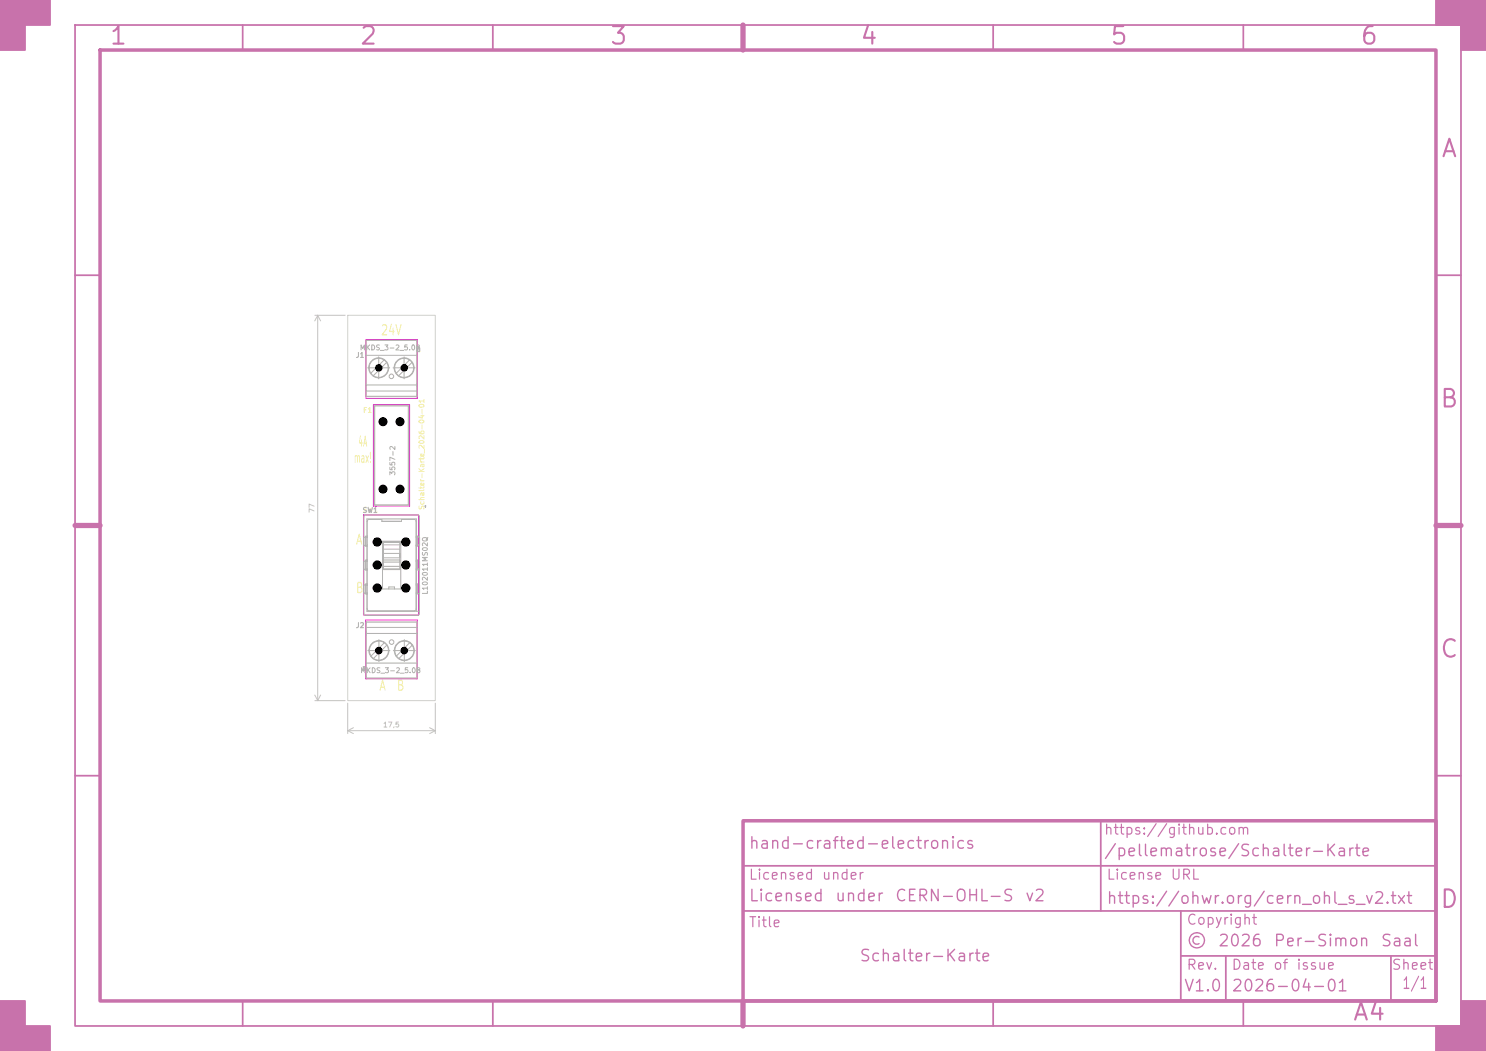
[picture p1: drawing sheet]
<svg xmlns="http://www.w3.org/2000/svg" width="297mm" height="210mm" viewBox="0 0 297 210" stroke-linecap="round" stroke-linejoin="round" font-family="sans-serif">
<defs><g id="words">
<g font-size="3.5" fill="#c872ab">
<text x="21.7" y="9.8">1</text>
<text x="71.7" y="9.8">2</text>
<text x="121.7" y="9.8">3</text>
<text x="171.7" y="9.8">4</text>
<text x="221.7" y="9.8">5</text>
<text x="271.7" y="9.8">6</text>
<text x="287.8" y="32.3">A</text>
<text x="287.6" y="82.3">B</text>
<text x="287.6" y="132.3">C</text>
<text x="287.6" y="182.3">D</text>
<text x="270.2" y="204.8">A4</text>
</g>
<g font-size="2.3" fill="#c872ab">
<text x="149.5" y="170.2">hand-crafted-electronics</text>
<text x="220.5" y="171.7">/pellematrose/Schalter-Karte</text>
<text x="149.5" y="180.7">Licensed</text>
<text x="166.7" y="180.7">under</text>
<text x="178.7" y="180.7">CERN-OHL-S</text>
<text x="204.7" y="180.7">v2</text>
<text x="221" y="181.2">https://ohwr.org/cern_ohl_s_v2.txt</text>
<text x="237" y="189.7">©</text>
<text x="243.3" y="189.7">2026</text>
<text x="254.4" y="189.7">Per-Simon</text>
<text x="275.8" y="189.7">Saal</text>
<text x="171.6" y="192.7">Schalter-Karte</text>
<text x="236.5" y="198.7">V1.0</text>
<text x="246" y="198.7">2026-04-01</text>
<text x="280.1" y="198.2">1/1</text>
</g>
<g font-size="2" fill="#f2eda1">
<text x="76" y="67.5">24V</text>
<text x="71.5" y="89.8">4A</text>
<text x="70.7" y="93">max!</text>
<text x="71" y="109.3">A</text>
<text x="71" y="119">B</text>
<text x="75.7" y="138.5">A</text>
<text x="79.2" y="138.5">B</text>
</g>
<g font-size="2" fill="#c872ab">
<text x="220.5" y="167.3">https://github.com</text>
<text x="149.5" y="176.3">Licensed</text>
<text x="164.1" y="176.3">under</text>
<text x="221" y="176.3">License</text>
<text x="233.8" y="176.3">URL</text>
<text x="149.5" y="185.8">Title</text>
<text x="237" y="185.3">Copyright</text>
<text x="237" y="194.3">Rev.</text>
<text x="246" y="194.3">Date</text>
<text x="254.3" y="194.3">of</text>
<text x="258.9" y="194.3">issue</text>
<text x="278" y="194.3">Sheet</text>
</g>
<g font-size="1" fill="#f2eda1">
<text x="71" y="71.7">J1</text>
<text x="72.5" y="82.7">F1</text>
<text x="85" y="102" transform="rotate(-90 85 102)">Schalter-Karte_2026-04-01</text>
<text x="71" y="125.7">J2</text>
</g>
<g font-size="1" fill="#afafaf">
<text x="71.8" y="70.2">MKDS_3-2_5.08</text>
<text x="79.2" y="95.1" transform="rotate(-90 79.2 95.1)">3557-2</text>
<text x="72.4" y="102.7">SW1</text>
<text x="85.7" y="118.9" transform="rotate(-90 85.7 118.9)">L102011MS02Q</text>
<text x="71.9" y="134.7">MKDS_3-2_5.08</text>
</g>
<g font-size="1" fill="#c2c2c2">
<text x="63.1" y="102.6" transform="rotate(-90 63.1 102.6)">77</text>
<text x="76.5" y="145.6">17,5</text>
</g>
</g></defs>
<g fill="none" stroke="#c872ab" stroke-width=".35">
<path d="M15 5h277v200h-277zM48.5 5v5M98.5 5v5M148.5 5v5M198.5 5v5M248.5 5v5M15 55h5M287 55h5M15 105h5M287 105h5M15 155h5M287 155h5"/>
<path d="M148.5 173h138.5M220 164v18M148.5 182h138.5M236 191h51M236 182v18M245 191v9M278 191v9M48.5 200v5M98.5 200v5M148.5 200v5M198.5 200v5M248.5 200v5"/>
</g>
<path d="M20 10h267v190h-267zM148.5 164h138.5v36h-138.5z" fill="none" stroke="#c872ab" stroke-width=".7"/>
<path d="M148.5 5v5M15 105h5M287 105h5M148.5 200v5" fill="none" stroke="#c872ab" stroke-width="1.1"/>
<g fill="#c872ab" stroke="#c872ab" stroke-width=".35">
<path d="M0 0h10v5h-5v5h-5z"/>
<path d="M0 200h5v5h5v5h-10z"/>
<path d="M287 0h10v10h-5v-5h-5z"/>
<path d="M292 200h5v10h-10v-5h5z"/>
</g>
<path d="M69.5 63h17.5v77h-17.5z" fill="none" stroke="#d0d2cd" stroke-width=".2"/>
<path d="M73.2 68h10.1v11.2h-10.1zM83.3 69.7l.6-.2v.8l-.6-.2M74.9 81.1h6.7v19.8h-6.7zM72.7 102.9h11v20h-11zM73.2 124.3h10.1v11.2h-10.1zM73.2 133.4l-.6-.2v.8l.6-.2" fill="none" stroke="#f2eda1" stroke-width=".2"/>
<path d="M73.1 67.9h10.3v11.7h-10.3zM74.6 80.8h7.3v20.4h-7.3zM72.7 102.9h11v20h-11zM73.1 123.9h10.3v11.7h-10.3z" fill="none" stroke="#ff26e2" stroke-width=".2"/>
<g fill="none" stroke="#afafaf" stroke-width=".2">
<path d="M73.1 68h10.2v11.2h-10.2zM73.1 71h10.2M73.1 76.9h10.2M73.1 78.1h10.2M73.5 73.5h4.4M74.1 74.6l.5 .5M75.7 71.3v4.4M76.8 71.9l-2.7 2.7M76.8 71.9a1.9 1.9 0 0 0-2.5 .3 1.9 1.9 0 0 0-.2 2.4M76.8 71.9l.5 .5M77.3 72.4a1.9 1.9 0 0 1-.3 2.4 1.9 1.9 0 0 1-2.4 .3M77.3 72.4l-2.7 2.7"/>
<path d="M78.6 73.5h4.4M79.2 74.6l.5 .5M80.8 71.3v4.4M81.8 71.9l-2.6 2.7M81.8 71.9a1.9 1.9 0 0 0-2.4 .3 1.9 1.9 0 0 0-.2 2.4M81.8 71.9l.5 .5M82.3 72.4a1.9 1.9 0 0 1-.2 2.4 1.9 1.9 0 0 1-2.4 .3M82.3 72.4l-2.6 2.7M83.3 69.7l.6-.2v.8l-.6-.2M74.9 81.1h6.7v19.8h-6.7zM73.1 109.1h.2M73.3 111.9h-.2v1.8h.3"/>
<path d="M73.3 116.7h-.2v1.8h.3M73.3 107.1h-.2v2M73.4 107.4h-.7v1.5l.4 .2M73.4 112.1h-.7v1.6l.6 .2M73.4 116.9h-.7v1.6l.6 .2M73.5 103.9l.3-.1h2.5v.4h3.9v-.4h2.6l.3 .2 .1 17.7-.3 .3-9.1 .1-.4-.3v-17.6zM76.5 108.2h3.6v.7h-3.5l-.1-.1zM76.6 113.2h3.5v.6h-3.6v-.5M76.6 109.7h3.3M76.6 110.6h3.3M76.6 111.5h3.3M76.6 111.9h3.3"/>
<path d="M76.6 112.3h3.3M77.7 104.2h.1M77.7 117.7v-.4h1.1v.4M78.8 104.2h.1M79.9 104.2h.1M80.1 108.2v9.5h-3.6v-9.6h3.4v5.6h-3.3v-5.3h3.3M83.2 113.7h.1M83.2 107.4h.1M83.2 112.1h.1M83.2 116.9h.1M83.2 111.9h.3v1.8h.4M83.2 116.7h.3v1.8h-.3"/>
<path d="M83.2 107.1h.3M83.5 107.1l.4 .3v1.5h-.7M83.5 107.1v2h-.3M83.8 103.1v19.7l-.2 .1h-10.7l-.2-.2 .1-19.7 .2-.1h10.6l.2 .3M83.8 116.9l.1 1.6-.7 .2M83.8 112.1l.1 1.8h-.7M73.2 133.4l-.6-.2v.8l.6-.2M73.2 124.3h10.1v11.2h-10.1zM73.2 125.4h10.1M73.2 126.6h10.1M73.2 132.5h10.1M73.5 130h4.4"/>
<path d="M74.2 131.1l.5 .5M75.7 127.8v4.4M76.8 128.4a1.9 1.9 0 0 0-2.4 .3 1.9 1.9 0 0 0-.2 2.4M76.8 128.4l.5 .5M76.8 128.4l-2.6 2.7M77.3 128.9l-2.6 2.7M77.3 128.9a1.9 1.9 0 0 1-.2 2.4 1.9 1.9 0 0 1-2.4 .3M78.6 130h4.4M79.2 131.1l.5 .5M80.8 127.8v4.4M81.9 128.4a1.9 1.9 0 0 0-2.4 .3 1.9 1.9 0 0 0-.3 2.4M81.9 128.4l.5 .5"/>
<path d="M81.9 128.4l-2.7 2.7M82.4 128.9l-2.7 2.7M82.4 128.9a1.9 1.9 0 0 1-.2 2.4 1.9 1.9 0 0 1-2.5 .3M83.2 122.1v-18.4h-9.9v18.4h10.5"/>
<circle cx="75.7" cy="73.5" r="2"/>
<circle cx="78.2" cy="75.2" r=".46"/>
<circle cx="80.8" cy="73.5" r="2"/>
<circle cx="75.7" cy="130" r="2"/>
<circle cx="78.3" cy="128.3" r=".46"/>
<circle cx="80.8" cy="130" r="2"/>
</g>
<g fill="none" stroke="#c2c2c2" stroke-width=".2">
<path d="M62.9 63h6.1M63.5 63v77M63.5 63l.6 1.1M63.5 63l-.6 1.1M62.9 138.9l.6 1.1M64.1 138.9l-.6 1.1M62.9 140h6.1M69.5 140.5v6.1M69.5 146h17.5M69.5 146l1.1 .6M70.6 145.4l-1.1 .6M85.9 145.4l1.1 .6"/>
<path d="M87 140.5v6.1M87 146l-1.1 .6"/>
</g>
<g fill="#000" stroke="#000" stroke-width=".2">
<circle cx="75.7" cy="73.5" r=".65"/>
<circle cx="80.8" cy="73.5" r=".65"/>
<circle cx="76.5" cy="97.7" r=".8"/>
<circle cx="76.5" cy="84.3" r=".8"/>
<circle cx="79.9" cy="97.7" r=".8"/>
<circle cx="79.9" cy="84.3" r=".8"/>
<circle cx="75.4" cy="108.3" r=".82"/>
<circle cx="75.4" cy="112.9" r=".82"/>
<circle cx="75.4" cy="117.5" r=".82"/>
<circle cx="81.1" cy="108.3" r=".82"/>
<circle cx="81.1" cy="112.9" r=".82"/>
<circle cx="81.1" cy="117.5" r=".82"/>
<circle cx="75.7" cy="130" r=".65"/>
<circle cx="80.8" cy="130" r=".65"/>
</g>
<use href="#words"/>
</svg>
